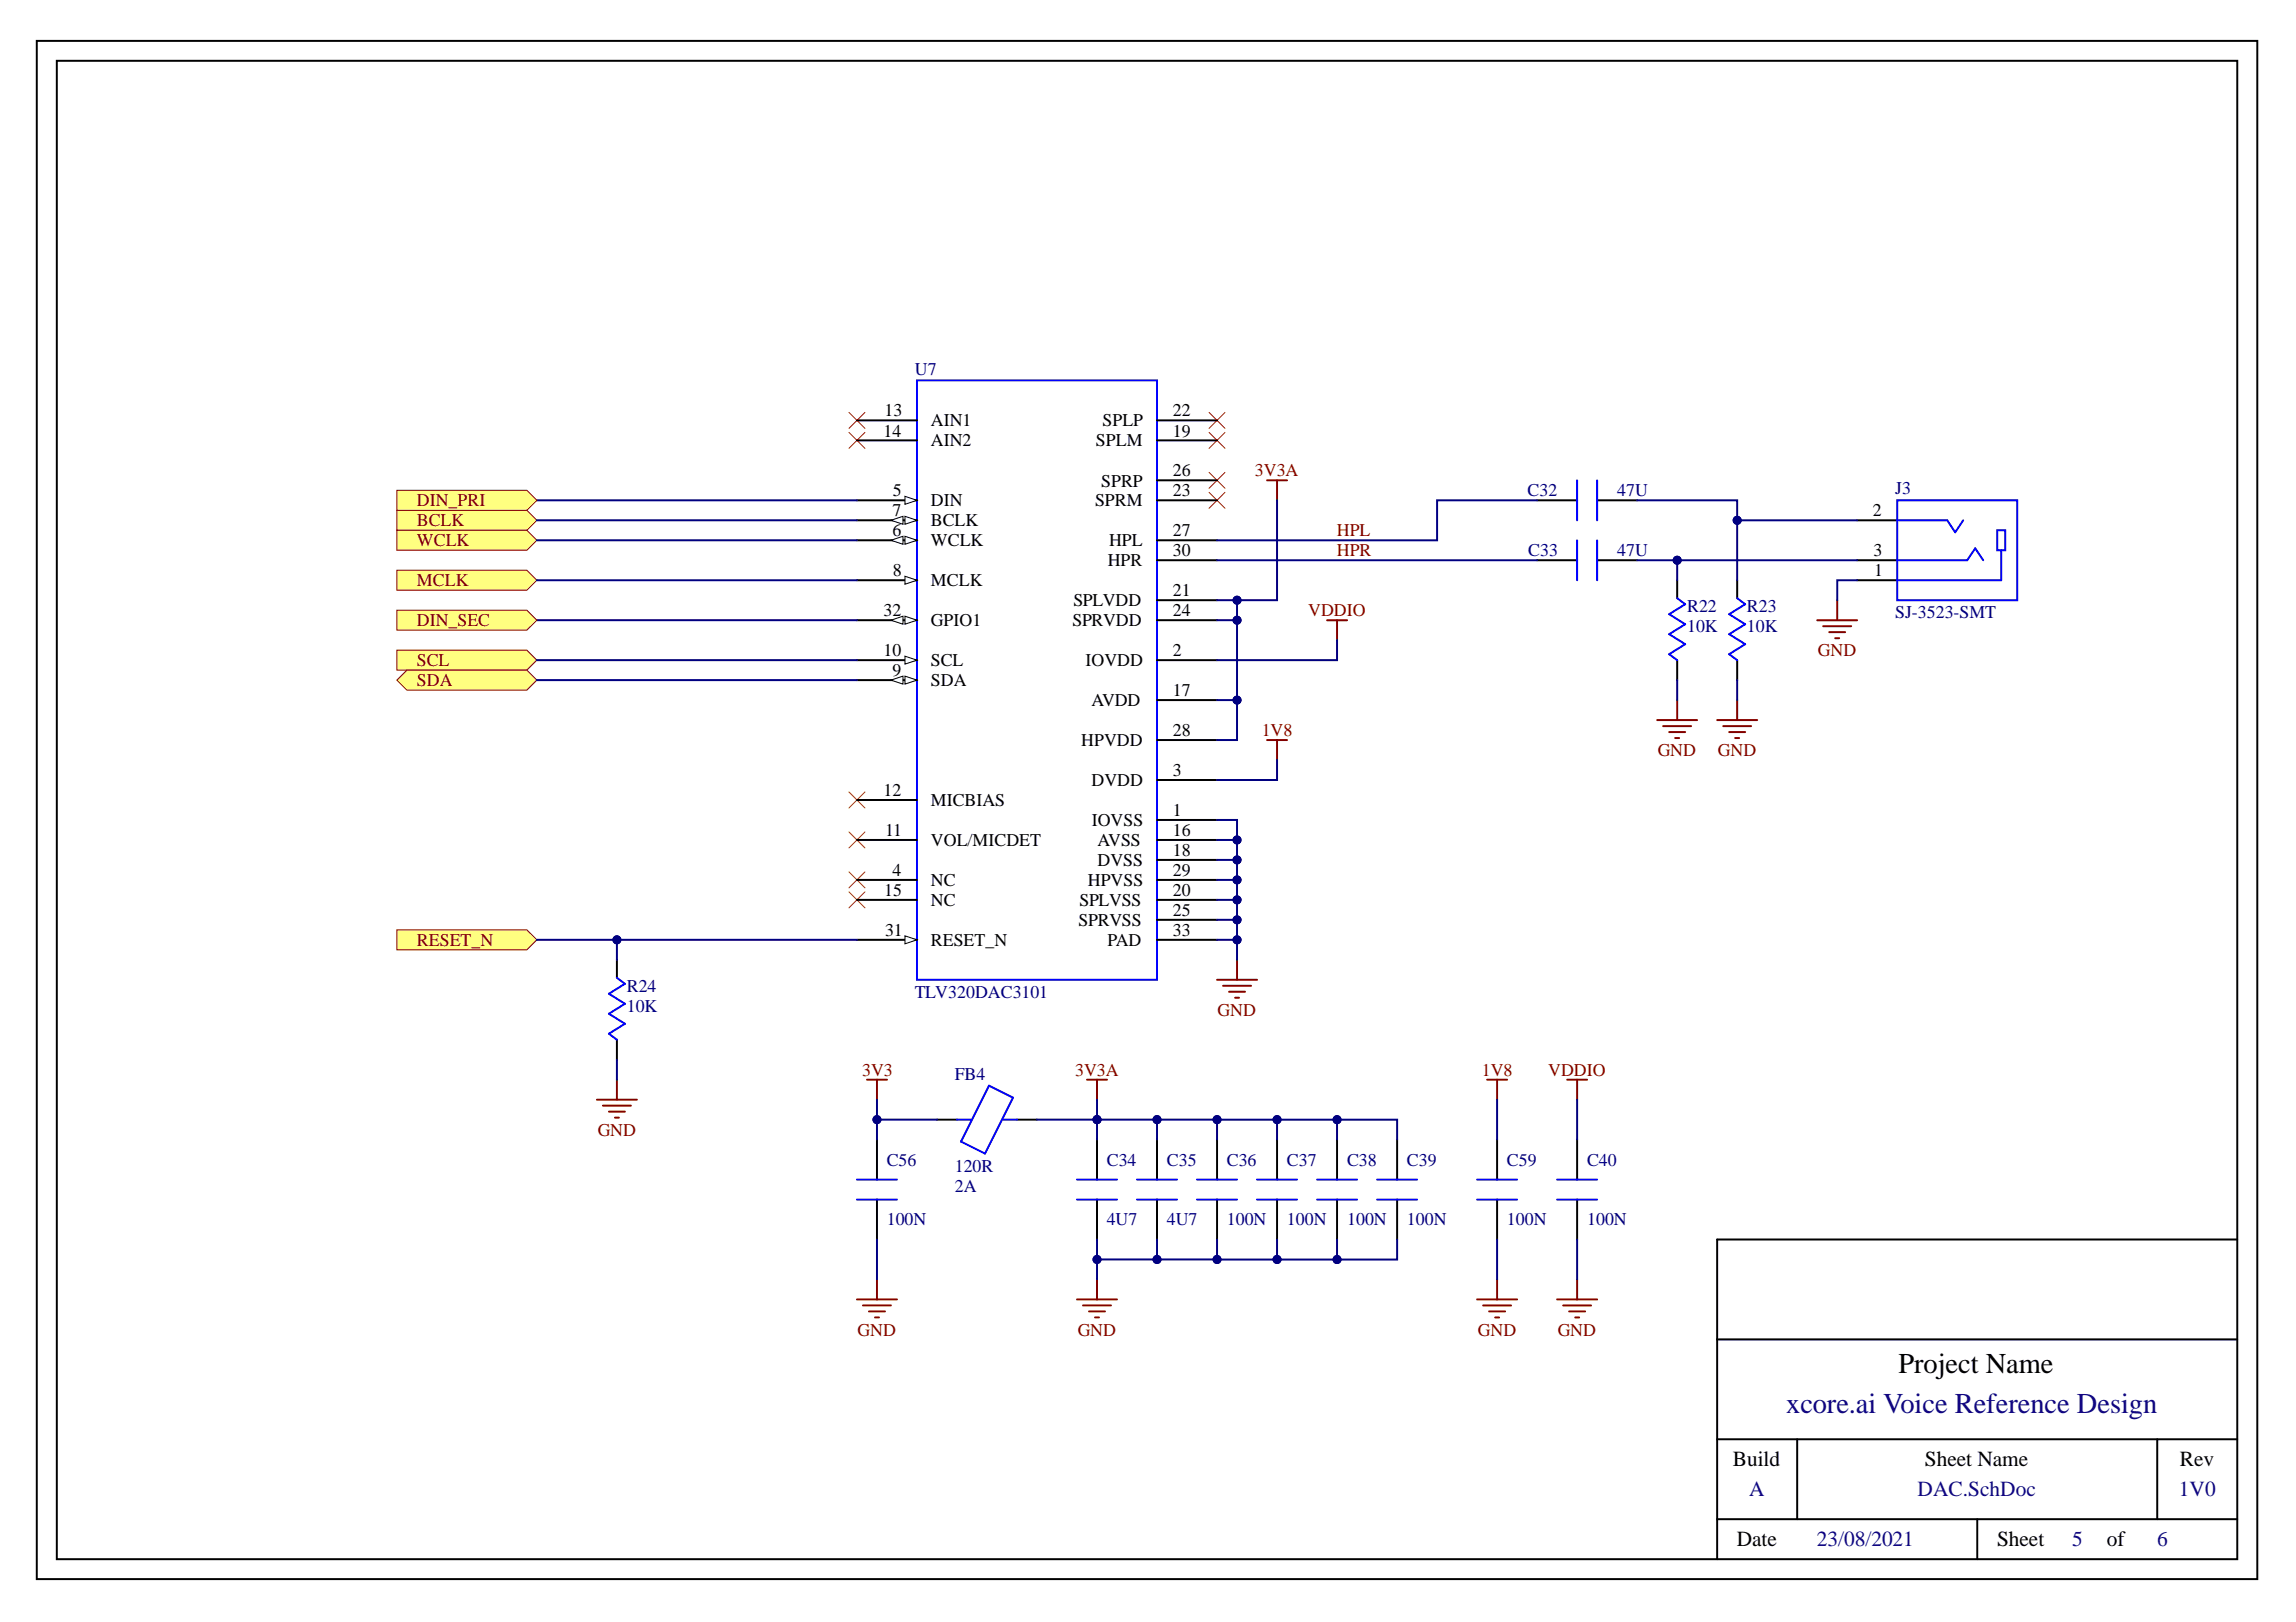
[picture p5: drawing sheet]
<svg xmlns="http://www.w3.org/2000/svg" width="297mm" height="210mm" viewBox="0 0 297 210" stroke-linecap="round" stroke-linejoin="round" font-family="sans-serif">
<defs><g id="words">
<text font-size="3.7" x="245.6" y="177.7">Project Name</text>
<text font-size="3.7" fill="#11037f" x="231.1" y="182.8">xcore.ai Voice Reference Design</text>
<g font-size="2.8">
<text x="224.2" y="189.8">Build</text>
<text x="249" y="189.8">Sheet Name</text>
<text x="282" y="189.8">Rev</text>
<text x="224.7" y="200.1">Date</text>
<text x="258.4" y="200.1">Sheet</text>
<text x="272.6" y="200.1">of</text>
</g>
<g font-size="2.8" fill="#11037f">
<text x="226.3" y="193.7">A</text>
<text x="248.1" y="193.7">DAC.SchDoc</text>
<text x="281.9" y="193.7">1V0</text>
<text x="235.1" y="200.1">23/08/2021</text>
<text x="268.1" y="200.1">5</text>
<text x="279.1" y="200.1">6</text>
</g>
<g font-size="2.3">
<text x="114.4" y="53.9">13</text>
<text x="151.7" y="53.9">22</text>
<text x="114.3" y="56.5">14</text>
<text x="120.4" y="55.2">AIN1</text>
<text x="120.4" y="57.8">AIN2</text>
<text x="141.8" y="57.8">SPLM</text>
<text x="142.6" y="55.2">SPLP</text>
<text x="151.7" y="56.5">19</text>
<text x="115.5" y="64.2">5</text>
<text x="120.4" y="65.5">DIN</text>
<text x="141.7" y="65.5">SPRM</text>
<text x="142.5" y="63">SPRP</text>
<text x="151.7" y="64.2">23</text>
<text x="151.7" y="61.7">26</text>
<text x="115.5" y="66.8">7</text>
<text x="115.5" y="69.4">6</text>
<text x="120.4" y="68.1">BCLK</text>
<text x="120.4" y="70.7">WCLK</text>
<text x="143.5" y="70.7">HPL</text>
<text x="151.7" y="69.4">27</text>
<text x="242.3" y="66.8">2</text>
<text x="115.5" y="74.6">8</text>
<text x="120.4" y="75.9">MCLK</text>
<text x="143.3" y="73.3">HPR</text>
<text x="151.7" y="72">30</text>
<text x="151.7" y="77.2">21</text>
<text x="242.4" y="72">3</text>
<text x="242.5" y="74.6">1</text>
<text x="114.3" y="79.7">32</text>
<text x="120.4" y="81">GPIO1</text>
<text x="138.7" y="81">SPRVDD</text>
<text x="138.9" y="78.5">SPLVDD</text>
<text x="151.7" y="79.7">24</text>
<text x="114.3" y="84.9">10</text>
<text x="115.5" y="87.5">9</text>
<text x="120.4" y="86.2">SCL</text>
<text x="120.4" y="88.8">SDA</text>
<text x="140.4" y="86.2">IOVDD</text>
<text x="151.7" y="84.9">2</text>
<text x="141.2" y="91.4">AVDD</text>
<text x="151.7" y="90.1">17</text>
<text x="151.7" y="95.2">28</text>
<text x="139.9" y="96.6">HPVDD</text>
<text x="141.2" y="101.7">DVDD</text>
<text x="151.7" y="100.4">3</text>
<text x="114.3" y="103">12</text>
<text x="120.4" y="104.3">MICBIAS</text>
<text x="141.2" y="106.9">IOVSS</text>
<text x="151.7" y="105.6">1</text>
<text x="114.5" y="108.2">11</text>
<text x="115.5" y="113.4">4</text>
<text x="120.4" y="109.5">VOL/MICDET</text>
<text x="142" y="109.5">AVSS</text>
<text x="142" y="112.1">DVSS</text>
<text x="151.7" y="108.2">16</text>
<text x="151.7" y="110.8">18</text>
<text x="151.7" y="113.4">29</text>
<text x="114.4" y="116">15</text>
<text x="120.4" y="114.6">NC</text>
<text x="120.4" y="117.2">NC</text>
<text x="139.5" y="119.8">SPRVSS</text>
<text x="139.7" y="117.2">SPLVSS</text>
<text x="140.7" y="114.6">HPVSS</text>
<text x="151.7" y="116">20</text>
<text x="151.7" y="118.5">25</text>
<text x="114.5" y="121.1">31</text>
<text x="120.4" y="122.4">RESET_N</text>
<text x="143.3" y="122.4">PAD</text>
<text x="151.7" y="121.1">33</text>
</g>
<g font-size="2.3" fill="#000080">
<text x="118.4" y="48.5">U7</text>
<text x="197.6" y="64.2">C32</text>
<text x="209.2" y="64.2">47U</text>
<text x="245.2" y="64">J3</text>
<text x="197.7" y="72">C33</text>
<text x="209.2" y="72">47U</text>
<text x="218.3" y="79.2">R22</text>
<text x="218.3" y="81.8">10K</text>
<text x="226" y="79.2">R23</text>
<text x="226" y="81.8">10K</text>
<text x="245.2" y="80">SJ-3523-SMT</text>
<text x="81.1" y="128.4">R24</text>
<text x="81.1" y="131">10K</text>
<text x="118.4" y="129.1">TLV320DAC3101</text>
<text x="123.5" y="139.7">FB4</text>
<text x="114.7" y="150.9">C56</text>
<text x="123.5" y="154.2">2A</text>
<text x="123.5" y="151.6">120R</text>
<text x="143.2" y="150.9">C34</text>
<text x="151" y="150.9">C35</text>
<text x="158.7" y="150.9">C36</text>
<text x="166.5" y="150.9">C37</text>
<text x="174.3" y="150.9">C38</text>
<text x="182" y="150.9">C39</text>
<text x="195" y="150.9">C59</text>
<text x="205.3" y="150.9">C40</text>
<text x="114.7" y="158.6">100N</text>
<text x="143.2" y="158.6">4U7</text>
<text x="151" y="158.6">4U7</text>
<text x="158.7" y="158.6">100N</text>
<text x="166.5" y="158.6">100N</text>
<text x="174.3" y="158.6">100N</text>
<text x="182" y="158.6">100N</text>
<text x="195" y="158.6">100N</text>
<text x="205.3" y="158.6">100N</text>
</g>
<g font-size="2.3" fill="#800000">
<text x="53.9" y="65.5">DIN_PRI</text>
<text x="162.3" y="61.7">3V3A</text>
<text x="53.9" y="68.1">BCLK</text>
<text x="53.9" y="70.7">WCLK</text>
<text x="173" y="69.4">HPL</text>
<text x="53.9" y="75.9">MCLK</text>
<text x="173" y="72">HPR</text>
<text x="53.9" y="81">DIN_SEC</text>
<text x="169.2" y="79.7">VDDIO</text>
<text x="53.9" y="86.2">SCL</text>
<text x="53.9" y="88.8">SDA</text>
<text x="235.2" y="84.9">GND</text>
<text x="163.2" y="95.2">1V8</text>
<text x="214.5" y="97.9">GND</text>
<text x="222.2" y="97.9">GND</text>
<text x="53.9" y="122.4">RESET_N</text>
<text x="157.5" y="131.5">GND</text>
<text x="111.5" y="139.2">3V3</text>
<text x="139.1" y="139.2">3V3A</text>
<text x="191.7" y="139.2">1V8</text>
<text x="200.3" y="139.2">VDDIO</text>
<text x="77.3" y="147">GND</text>
<text x="111" y="172.8">GND</text>
<text x="139.4" y="172.8">GND</text>
<text x="191.2" y="172.8">GND</text>
<text x="201.5" y="172.8">GND</text>
</g>
</g></defs>
<path d="M4.8 5.3h287.2v199.1h-287.2zM7.3 7.9h282.1v193.9h-282.1zM240.3 75.1h5.1M240.3 67.3h5.1M240.3 72.5h5.1M222.2 173.3h67.2M289.4 160.4h-67.2v41.4M222.2 186.3h67.2M222.2 196.6h67.2M232.5 186.3v10.3M255.8 196.6v5.2M279.1 186.3v10.3" fill="none" stroke="#000" stroke-width=".26"/>
<g fill="none" stroke="#800000" stroke-width=".26">
<path d="M237.7 77.7v2.6M163.9 95.8h2.6M165.2 95.8v2.6M214.4 93.2h5.2M215.2 94h3.6M215.9 94.7h2.1M216.7 95.5h.5M217 90.6v2.6M222.2 93.2h5.1M222.9 94h3.7M223.7 94.7h2.1M224.5 95.5h.5"/>
<path d="M224.7 90.6v2.6M235.1 80.3h5.2M235.9 81h3.6M236.6 81.8h2.1M237.4 82.6h.5M157.5 126.8h5.1M158.2 127.6h3.7M159 128.3h2.1M159.8 129.1h.5M160 124.2v2.6"/>
</g>
<path d="M109.8 53.4l2.1 2M109.8 56l2.1 2M111.9 53.4l-2.1 2M111.9 56l-2.1 2M109.8 112.8l2.1 2.1M109.8 115.4l2.1 2.1M109.8 107.7l2.1 2M109.8 102.5l2.1 2.1M111.9 112.8l-2.1 2.1M111.9 115.4l-2.1 2.1M111.9 107.7l-2.1 2M111.9 102.5l-2.1 2.1" fill="none" stroke="#f00" stroke-width=".13"/>
<path d="M245.4 64.7h15.6v13h-15.6zM245.4 67.3h6.5l1 1.6 1.1-1.6M245.4 72.5h9.1l1-1.5 1.1 1.5M258.4 68.6h1v2.6h-1zM258.9 71.2v3.9h-13.5" fill="none" stroke="#00f" stroke-width=".26"/>
<path d="M51.3 120.3h16.9l1.3 1.3-1.3 1.3h-16.9z" fill-rule="evenodd" fill="#ffff80"/>
<path d="M51.3 120.3h16.9l1.3 1.3-1.3 1.3h-16.9z" fill="none" stroke="#800000" stroke-width=".13"/>
<path d="M51.3 73.8h16.9l1.3 1.3-1.3 1.3h-16.9z" fill-rule="evenodd" fill="#ffff80"/>
<path d="M51.3 73.8h16.9l1.3 1.3-1.3 1.3h-16.9z" fill="none" stroke="#800000" stroke-width=".13"/>
<path d="M51.3 66h16.9l1.3 1.3-1.3 1.3h-16.9z" fill-rule="evenodd" fill="#ffff80"/>
<path d="M51.3 66h16.9l1.3 1.3-1.3 1.3h-16.9z" fill="none" stroke="#800000" stroke-width=".13"/>
<path d="M51.3 68.6h16.9l1.3 1.3-1.3 1.3h-16.9z" fill-rule="evenodd" fill="#ffff80"/>
<path d="M51.3 68.6h16.9l1.3 1.3-1.3 1.3h-16.9z" fill="none" stroke="#800000" stroke-width=".13"/>
<path d="M51.3 84.1h16.9l1.3 1.3-1.3 1.3h-16.9z" fill-rule="evenodd" fill="#ffff80"/>
<path d="M51.3 84.1h16.9l1.3 1.3-1.3 1.3h-16.9z" fill="none" stroke="#800000" stroke-width=".13"/>
<path d="M51.3 88l1.3-1.3h15.6l1.3 1.3-1.3 1.3h-15.6z" fill-rule="evenodd" fill="#ffff80"/>
<path d="M51.3 88l1.3-1.3h15.6l1.3 1.3-1.3 1.3h-15.6z" fill="none" stroke="#800000" stroke-width=".13"/>
<g fill="none" stroke="#800000" stroke-width=".26">
<path d="M163.9 62.2h2.6M165.2 62.2v2.5M79.8 139.7v2.6M140.6 139.7h2.6M141.9 139.7v2.6M202.7 139.7h2.6M204 139.7v2.6M77.2 142.3h5.2M78 143.1h3.6M78.8 143.9h2M79.6 144.6h.5M139.3 168.2h5.2"/>
<path d="M140.1 168.9h3.6M140.9 169.7h2.1M141.7 170.5h.5M141.9 165.6v2.6M201.4 168.2h5.2M202.2 168.9h3.6M203 169.7h2.1M203.8 170.5h.5M204 165.6v2.6"/>
</g>
<g fill="none" stroke="#000" stroke-width=".26">
<path d="M110.9 54.4h7.7M110.9 57h7.7M110.9 67.3h7.7M198.9 64.7h5.1M198.9 72.5h5.1M206.6 64.7h5.2M206.6 72.5h5.2M149.7 90.6h7.8M149.7 108.7h7.8M157.5 147.5v5.1M157.5 155.2v5.2M165.2 147.5v5.1"/>
<path d="M165.2 155.2v5.2M173 147.5v5.2M173 155.2v5.2M180.7 147.5v5.2M180.7 155.2v5.2M204 147.5v5.2M204 155.2v5.2"/>
</g>
<g fill="none" stroke="#00f" stroke-width=".26">
<path d="M118.6 49.2h31.1v77.6h-31.1zM204 62.2v5.1M204 69.9v5.2M206.6 62.2v5.1M206.6 69.9v5.2M154.9 152.6h5.1M154.9 155.2h5.1M162.6 152.6h5.2M162.6 155.2h5.2M170.4 152.7h5.2M170.4 155.2h5.2M178.2 152.7h5.1"/>
<path d="M178.2 155.2h5.1M201.4 152.7h5.2M201.4 155.2h5.2"/>
</g>
<path d="M156.4 53.4l2.1 2M156.4 56l2.1 2M158.5 53.4l-2.1 2M158.5 56l-2.1 2M156.4 61.1l2.1 2.1M156.4 63.7l2.1 2.1M158.5 61.1l-2.1 2.1M158.5 63.7l-2.1 2.1" fill="none" stroke="#f00" stroke-width=".13"/>
<path d="M117.1 66.8l1.5 .5-1.5 .5z" fill="#f8fcff"/>
<path d="M117.1 66.8l1.5 .5-1.5 .5z" fill="none" stroke="#000" stroke-width=".13"/>
<path d="M115.3 67.3l1.5-.5v1z" fill="#f8fcff"/>
<path d="M115.3 67.3l1.5-.5v1z" fill="none" stroke="#000" stroke-width=".13"/>
<path d="M110.9 64.7h7.7" fill="none" stroke="#000" stroke-width=".26"/>
<path d="M117.1 64.2l1.5 .5-1.5 .6z" fill="#f8fcff"/>
<path d="M117.1 64.2l1.5 .5-1.5 .6z" fill="none" stroke="#000" stroke-width=".13"/>
<path d="M110.9 80.3h7.7M149.7 100.9h7.8M149.7 111.3h7.8" fill="none" stroke="#000" stroke-width=".26"/>
<path d="M117.1 79.7l1.5 .6-1.5 .5z" fill="#f8fcff"/>
<path d="M117.1 79.7l1.5 .6-1.5 .5z" fill="none" stroke="#000" stroke-width=".13"/>
<path d="M115.3 80.3l1.5-.6v1.1z" fill="#f8fcff"/>
<path d="M115.3 80.3l1.5-.6v1.1z" fill="none" stroke="#000" stroke-width=".13"/>
<path d="M110.9 75.1h7.7M149.7 69.9h7.8M149.7 72.5h7.8M149.7 95.8h7.8M149.7 85.4h7.8M149.7 113.9h7.8M149.7 106.1h7.8" fill="none" stroke="#000" stroke-width=".26"/>
<path d="M117.1 74.6l1.5 .5-1.5 .5z" fill="#f8fcff"/>
<path d="M117.1 74.6l1.5 .5-1.5 .5z" fill="none" stroke="#000" stroke-width=".13"/>
<path d="M110.9 103.5h7.7M110.9 113.9h7.7M110.9 116.5h7.7M110.9 121.6h7.7" fill="none" stroke="#000" stroke-width=".26"/>
<path d="M117.1 121.1l1.5 .5-1.5 .5z" fill="#f8fcff"/>
<path d="M117.1 121.1l1.5 .5-1.5 .5z" fill="none" stroke="#000" stroke-width=".13"/>
<path d="M110.9 85.4h7.7" fill="none" stroke="#000" stroke-width=".26"/>
<path d="M117.1 84.9l1.5 .5-1.5 .5z" fill="#f8fcff"/>
<path d="M117.1 84.9l1.5 .5-1.5 .5z" fill="none" stroke="#000" stroke-width=".13"/>
<path d="M110.9 88h7.7" fill="none" stroke="#000" stroke-width=".26"/>
<path d="M117.1 87.5l1.5 .5-1.5 .5z" fill="#f8fcff"/>
<path d="M117.1 87.5l1.5 .5-1.5 .5z" fill="none" stroke="#000" stroke-width=".13"/>
<path d="M115.3 88l1.5-.5v1z" fill="#f8fcff"/>
<path d="M115.3 88l1.5-.5v1z" fill="none" stroke="#000" stroke-width=".13"/>
<path d="M149.7 57h7.8M149.7 54.4h7.8M110.9 69.9h7.7M149.7 64.7h7.8M149.7 62.2h7.8M149.7 77.7h7.8M149.7 80.3h7.8M110.9 108.7h7.7M149.7 116.5h7.8M149.7 119h7.8" fill="none" stroke="#000" stroke-width=".26"/>
<path d="M117.1 69.4l1.5 .5-1.5 .5z" fill="#f8fcff"/>
<path d="M117.1 69.4l1.5 .5-1.5 .5z" fill="none" stroke="#000" stroke-width=".13"/>
<path d="M115.3 69.9l1.5-.5v1z" fill="#f8fcff"/>
<path d="M115.3 69.9l1.5-.5v1z" fill="none" stroke="#000" stroke-width=".13"/>
<g fill="none" stroke="#000" stroke-width=".26">
<path d="M217 75.1v2.3M224.7 75.1v2.3M217 85.4v2.6M224.7 85.4v2.6M79.8 124.2v2.3M79.8 134.5v2.6M149.7 121.6h7.8M113.5 147.5v5.1M113.5 155.2v5.2M121.2 144.9h2.6M131.6 144.9h2.6M141.9 147.5v5.1"/>
<path d="M141.9 155.2v5.2M149.7 147.5v5.1M149.7 155.2v5.2"/>
</g>
<path d="M217 77.4l1 .8-2.1 1.3 2.1 1.3-2.1 1.3 2.1 1.3-2.1 1.3 1.1 .7M224.7 77.4l1.1 .8-2.1 1.3 2.1 1.3-2.1 1.3 2.1 1.3-2.1 1.3 1 .7M79.8 126.5l1 .8-2 1.3 2 1.3-2 1.3 2 1.3-2 1.3 1 .7M110.9 152.6h5.1M110.9 155.2h5.1M123.8 144.9h1.8M127.9 140.5l3.2 1.5-3.7 7.3-3.1-1.6zM129.8 144.9h1.8M139.3 152.6h5.2M139.3 155.2h5.2M147.1 152.6h5.2M147.1 155.2h5.2" fill="none" stroke="#00f" stroke-width=".26"/>
<path d="M171.7 80.3h2.6M173 80.3v2.5M112.2 139.7h2.6M113.5 139.7v2.6M110.9 168.2h5.1M111.6 168.9h3.7M112.4 169.7h2.1M113.2 170.5h.5M113.5 165.6v2.6" fill="none" stroke="#800000" stroke-width=".26"/>
<path d="M157.5 121.6h2.5" fill="none" stroke="#000080" stroke-width=".26"/>
<circle cx="160" cy="121.6" r=".52" fill="#000080"/>
<circle cx="160" cy="121.6" r=".52" fill="none" stroke="#000080" stroke-width=".13"/>
<path d="M157.5 119h2.5" fill="none" stroke="#000080" stroke-width=".26"/>
<circle cx="160" cy="119" r=".52" fill="#000080"/>
<circle cx="160" cy="119" r=".52" fill="none" stroke="#000080" stroke-width=".13"/>
<path d="M157.5 116.5h2.5" fill="none" stroke="#000080" stroke-width=".26"/>
<circle cx="160" cy="116.5" r=".52" fill="#000080"/>
<circle cx="160" cy="116.5" r=".52" fill="none" stroke="#000080" stroke-width=".13"/>
<path d="M157.5 113.9h2.5" fill="none" stroke="#000080" stroke-width=".26"/>
<circle cx="160" cy="113.9" r=".52" fill="#000080"/>
<circle cx="160" cy="113.9" r=".52" fill="none" stroke="#000080" stroke-width=".13"/>
<path d="M157.5 111.3h2.5" fill="none" stroke="#000080" stroke-width=".26"/>
<circle cx="160" cy="111.3" r=".52" fill="#000080"/>
<circle cx="160" cy="111.3" r=".52" fill="none" stroke="#000080" stroke-width=".13"/>
<path d="M157.5 108.7h2.5" fill="none" stroke="#000080" stroke-width=".26"/>
<circle cx="160" cy="108.7" r=".52" fill="#000080"/>
<circle cx="160" cy="108.7" r=".52" fill="none" stroke="#000080" stroke-width=".13"/>
<path d="M240.3 75.1h-2.6v2.6M240.3 67.3h-15.6v7.8M69.5 88h41.4M69.5 85.4h41.4" fill="none" stroke="#000080" stroke-width=".26"/>
<circle cx="224.7" cy="67.3" r=".52" fill="#000080"/>
<circle cx="224.7" cy="67.3" r=".52" fill="none" stroke="#000080" stroke-width=".13"/>
<path d="M211.8 64.7h12.9v2.6" fill="none" stroke="#000080" stroke-width=".26"/>
<circle cx="224.7" cy="67.3" r=".52" fill="#000080"/>
<circle cx="224.7" cy="67.3" r=".52" fill="none" stroke="#000080" stroke-width=".13"/>
<path d="M217 72.5v2.6" fill="none" stroke="#000080" stroke-width=".26"/>
<circle cx="217" cy="72.5" r=".52" fill="#000080"/>
<circle cx="217" cy="72.5" r=".52" fill="none" stroke="#000080" stroke-width=".13"/>
<path d="M69.5 64.7h41.4M69.5 67.3h41.4M69.5 69.9h41.4M69.5 75.1h41.4M157.5 90.6h2.5M217 88v2.6M224.7 88v2.6" fill="none" stroke="#000080" stroke-width=".26"/>
<circle cx="160" cy="90.6" r=".52" fill="#000080"/>
<circle cx="160" cy="90.6" r=".52" fill="none" stroke="#000080" stroke-width=".13"/>
<path d="M204 142.3v5.2M149.7 160.4v2.6M204 160.4v5.2" fill="none" stroke="#000080" stroke-width=".26"/>
<circle cx="149.7" cy="163" r=".52" fill="#000080"/>
<circle cx="149.7" cy="163" r=".52" fill="none" stroke="#000080" stroke-width=".13"/>
<path d="M149.7 144.9v2.6" fill="none" stroke="#000080" stroke-width=".26"/>
<circle cx="149.7" cy="144.9" r=".52" fill="#000080"/>
<circle cx="149.7" cy="144.9" r=".52" fill="none" stroke="#000080" stroke-width=".13"/>
<path d="M165.2 144.9v2.6" fill="none" stroke="#000080" stroke-width=".26"/>
<circle cx="165.2" cy="144.9" r=".52" fill="#000080"/>
<circle cx="165.2" cy="144.9" r=".52" fill="none" stroke="#000080" stroke-width=".13"/>
<path d="M165.2 160.4v2.6" fill="none" stroke="#000080" stroke-width=".26"/>
<circle cx="165.2" cy="163" r=".52" fill="#000080"/>
<circle cx="165.2" cy="163" r=".52" fill="none" stroke="#000080" stroke-width=".13"/>
<path d="M157.5 160.4v2.6h-15.6" fill="none" stroke="#000080" stroke-width=".26"/>
<circle cx="157.5" cy="163" r=".52" fill="#000080"/>
<circle cx="157.5" cy="163" r=".52" fill="none" stroke="#000080" stroke-width=".13"/>
<circle cx="149.7" cy="163" r=".52" fill="#000080"/>
<circle cx="149.7" cy="163" r=".52" fill="none" stroke="#000080" stroke-width=".13"/>
<circle cx="141.9" cy="163" r=".52" fill="#000080"/>
<circle cx="141.9" cy="163" r=".52" fill="none" stroke="#000080" stroke-width=".13"/>
<path d="M79.8 121.6v2.6" fill="none" stroke="#000080" stroke-width=".26"/>
<circle cx="79.8" cy="121.6" r=".52" fill="#000080"/>
<circle cx="79.8" cy="121.6" r=".52" fill="none" stroke="#000080" stroke-width=".13"/>
<path d="M157.5 80.3h2.5M79.8 137.1v2.6" fill="none" stroke="#000080" stroke-width=".26"/>
<circle cx="160" cy="80.3" r=".52" fill="#000080"/>
<circle cx="160" cy="80.3" r=".52" fill="none" stroke="#000080" stroke-width=".13"/>
<path d="M157.5 72.5h41.4M198.9 64.7h-13v5.2h-28.4M165.2 98.4v2.5h-7.7M157.5 144.9h15.5v2.6" fill="none" stroke="#000080" stroke-width=".26"/>
<circle cx="173" cy="144.9" r=".52" fill="#000080"/>
<circle cx="173" cy="144.9" r=".52" fill="none" stroke="#000080" stroke-width=".13"/>
<circle cx="165.2" cy="144.9" r=".52" fill="#000080"/>
<circle cx="165.2" cy="144.9" r=".52" fill="none" stroke="#000080" stroke-width=".13"/>
<circle cx="157.5" cy="144.9" r=".52" fill="#000080"/>
<circle cx="157.5" cy="144.9" r=".52" fill="none" stroke="#000080" stroke-width=".13"/>
<path d="M173 144.9h7.7v2.6" fill="none" stroke="#000080" stroke-width=".26"/>
<circle cx="173" cy="144.9" r=".52" fill="#000080"/>
<circle cx="173" cy="144.9" r=".52" fill="none" stroke="#000080" stroke-width=".13"/>
<path d="M173 160.4v2.6h-15.5" fill="none" stroke="#000080" stroke-width=".26"/>
<circle cx="173" cy="163" r=".52" fill="#000080"/>
<circle cx="173" cy="163" r=".52" fill="none" stroke="#000080" stroke-width=".13"/>
<circle cx="165.2" cy="163" r=".52" fill="#000080"/>
<circle cx="165.2" cy="163" r=".52" fill="none" stroke="#000080" stroke-width=".13"/>
<circle cx="157.5" cy="163" r=".52" fill="#000080"/>
<circle cx="157.5" cy="163" r=".52" fill="none" stroke="#000080" stroke-width=".13"/>
<path d="M180.7 160.4v2.6h-7.7" fill="none" stroke="#000080" stroke-width=".26"/>
<circle cx="173" cy="163" r=".52" fill="#000080"/>
<circle cx="173" cy="163" r=".52" fill="none" stroke="#000080" stroke-width=".13"/>
<path d="M69.5 121.6h41.4" fill="none" stroke="#000080" stroke-width=".26"/>
<circle cx="79.8" cy="121.6" r=".52" fill="#000080"/>
<circle cx="79.8" cy="121.6" r=".52" fill="none" stroke="#000080" stroke-width=".13"/>
<path d="M157.5 106.1h2.5v18.1" fill="none" stroke="#000080" stroke-width=".26"/>
<circle cx="160" cy="108.7" r=".52" fill="#000080"/>
<circle cx="160" cy="108.7" r=".52" fill="none" stroke="#000080" stroke-width=".13"/>
<circle cx="160" cy="111.3" r=".52" fill="#000080"/>
<circle cx="160" cy="111.3" r=".52" fill="none" stroke="#000080" stroke-width=".13"/>
<circle cx="160" cy="113.9" r=".52" fill="#000080"/>
<circle cx="160" cy="113.9" r=".52" fill="none" stroke="#000080" stroke-width=".13"/>
<circle cx="160" cy="116.5" r=".52" fill="#000080"/>
<circle cx="160" cy="116.5" r=".52" fill="none" stroke="#000080" stroke-width=".13"/>
<circle cx="160" cy="119" r=".52" fill="#000080"/>
<circle cx="160" cy="119" r=".52" fill="none" stroke="#000080" stroke-width=".13"/>
<circle cx="160" cy="121.6" r=".52" fill="#000080"/>
<circle cx="160" cy="121.6" r=".52" fill="none" stroke="#000080" stroke-width=".13"/>
<path d="M160 77.7v18.1h-2.5" fill="none" stroke="#000080" stroke-width=".26"/>
<circle cx="160" cy="77.7" r=".52" fill="#000080"/>
<circle cx="160" cy="77.7" r=".52" fill="none" stroke="#000080" stroke-width=".13"/>
<circle cx="160" cy="80.3" r=".52" fill="#000080"/>
<circle cx="160" cy="80.3" r=".52" fill="none" stroke="#000080" stroke-width=".13"/>
<circle cx="160" cy="90.6" r=".52" fill="#000080"/>
<circle cx="160" cy="90.6" r=".52" fill="none" stroke="#000080" stroke-width=".13"/>
<path d="M141.9 160.4v5.2" fill="none" stroke="#000080" stroke-width=".26"/>
<circle cx="141.9" cy="163" r=".52" fill="#000080"/>
<circle cx="141.9" cy="163" r=".52" fill="none" stroke="#000080" stroke-width=".13"/>
<path d="M113.5 142.3v2.6h7.7" fill="none" stroke="#000080" stroke-width=".26"/>
<circle cx="113.5" cy="144.9" r=".52" fill="#000080"/>
<circle cx="113.5" cy="144.9" r=".52" fill="none" stroke="#000080" stroke-width=".13"/>
<path d="M141.9 144.9h15.6v2.6" fill="none" stroke="#000080" stroke-width=".26"/>
<circle cx="157.5" cy="144.9" r=".52" fill="#000080"/>
<circle cx="157.5" cy="144.9" r=".52" fill="none" stroke="#000080" stroke-width=".13"/>
<circle cx="149.7" cy="144.9" r=".52" fill="#000080"/>
<circle cx="149.7" cy="144.9" r=".52" fill="none" stroke="#000080" stroke-width=".13"/>
<circle cx="141.9" cy="144.9" r=".52" fill="#000080"/>
<circle cx="141.9" cy="144.9" r=".52" fill="none" stroke="#000080" stroke-width=".13"/>
<path d="M141.9 142.3v5.2" fill="none" stroke="#000080" stroke-width=".26"/>
<circle cx="141.9" cy="144.9" r=".52" fill="#000080"/>
<circle cx="141.9" cy="144.9" r=".52" fill="none" stroke="#000080" stroke-width=".13"/>
<path d="M134.2 144.9h7.7" fill="none" stroke="#000080" stroke-width=".26"/>
<circle cx="141.9" cy="144.9" r=".52" fill="#000080"/>
<circle cx="141.9" cy="144.9" r=".52" fill="none" stroke="#000080" stroke-width=".13"/>
<path d="M113.5 144.9v2.6" fill="none" stroke="#000080" stroke-width=".26"/>
<circle cx="113.5" cy="144.9" r=".52" fill="#000080"/>
<circle cx="113.5" cy="144.9" r=".52" fill="none" stroke="#000080" stroke-width=".13"/>
<path d="M211.8 72.5h28.5M69.5 80.3h41.4M113.5 160.4v5.2" fill="none" stroke="#000080" stroke-width=".26"/>
<circle cx="217" cy="72.5" r=".52" fill="#000080"/>
<circle cx="217" cy="72.5" r=".52" fill="none" stroke="#000080" stroke-width=".13"/>
<path d="M165.2 64.7v13h-7.7" fill="none" stroke="#000080" stroke-width=".26"/>
<circle cx="160" cy="77.7" r=".52" fill="#000080"/>
<circle cx="160" cy="77.7" r=".52" fill="none" stroke="#000080" stroke-width=".13"/>
<path d="M173 82.8v2.6h-15.5M193.7 142.3v5.2M193.7 160.4v5.2" fill="none" stroke="#000080" stroke-width=".26"/>
<path d="M192.4 139.7h2.6M193.7 139.7v2.6M191.1 168.2h5.2M191.9 168.9h3.6M192.6 169.7h2.1M193.4 170.5h.5M193.7 165.6v2.6" fill="none" stroke="#800000" stroke-width=".26"/>
<path d="M193.7 147.5v5.2M193.7 155.2v5.2" fill="none" stroke="#000" stroke-width=".26"/>
<path d="M191.1 152.7h5.2M191.1 155.2h5.2" fill="none" stroke="#00f" stroke-width=".26"/>
<path d="M51.3 63.5h16.9l1.3 1.2-1.3 1.3h-16.9z" fill-rule="evenodd" fill="#ffff80"/>
<path d="M51.3 63.5h16.9l1.3 1.2-1.3 1.3h-16.9z" fill="none" stroke="#800000" stroke-width=".13"/>
<path d="M51.3 79h16.9l1.3 1.3-1.3 1.2h-16.9z" fill-rule="evenodd" fill="#ffff80"/>
<path d="M51.3 79h16.9l1.3 1.3-1.3 1.2h-16.9z" fill="none" stroke="#800000" stroke-width=".13"/>
<use href="#words"/>
</svg>
